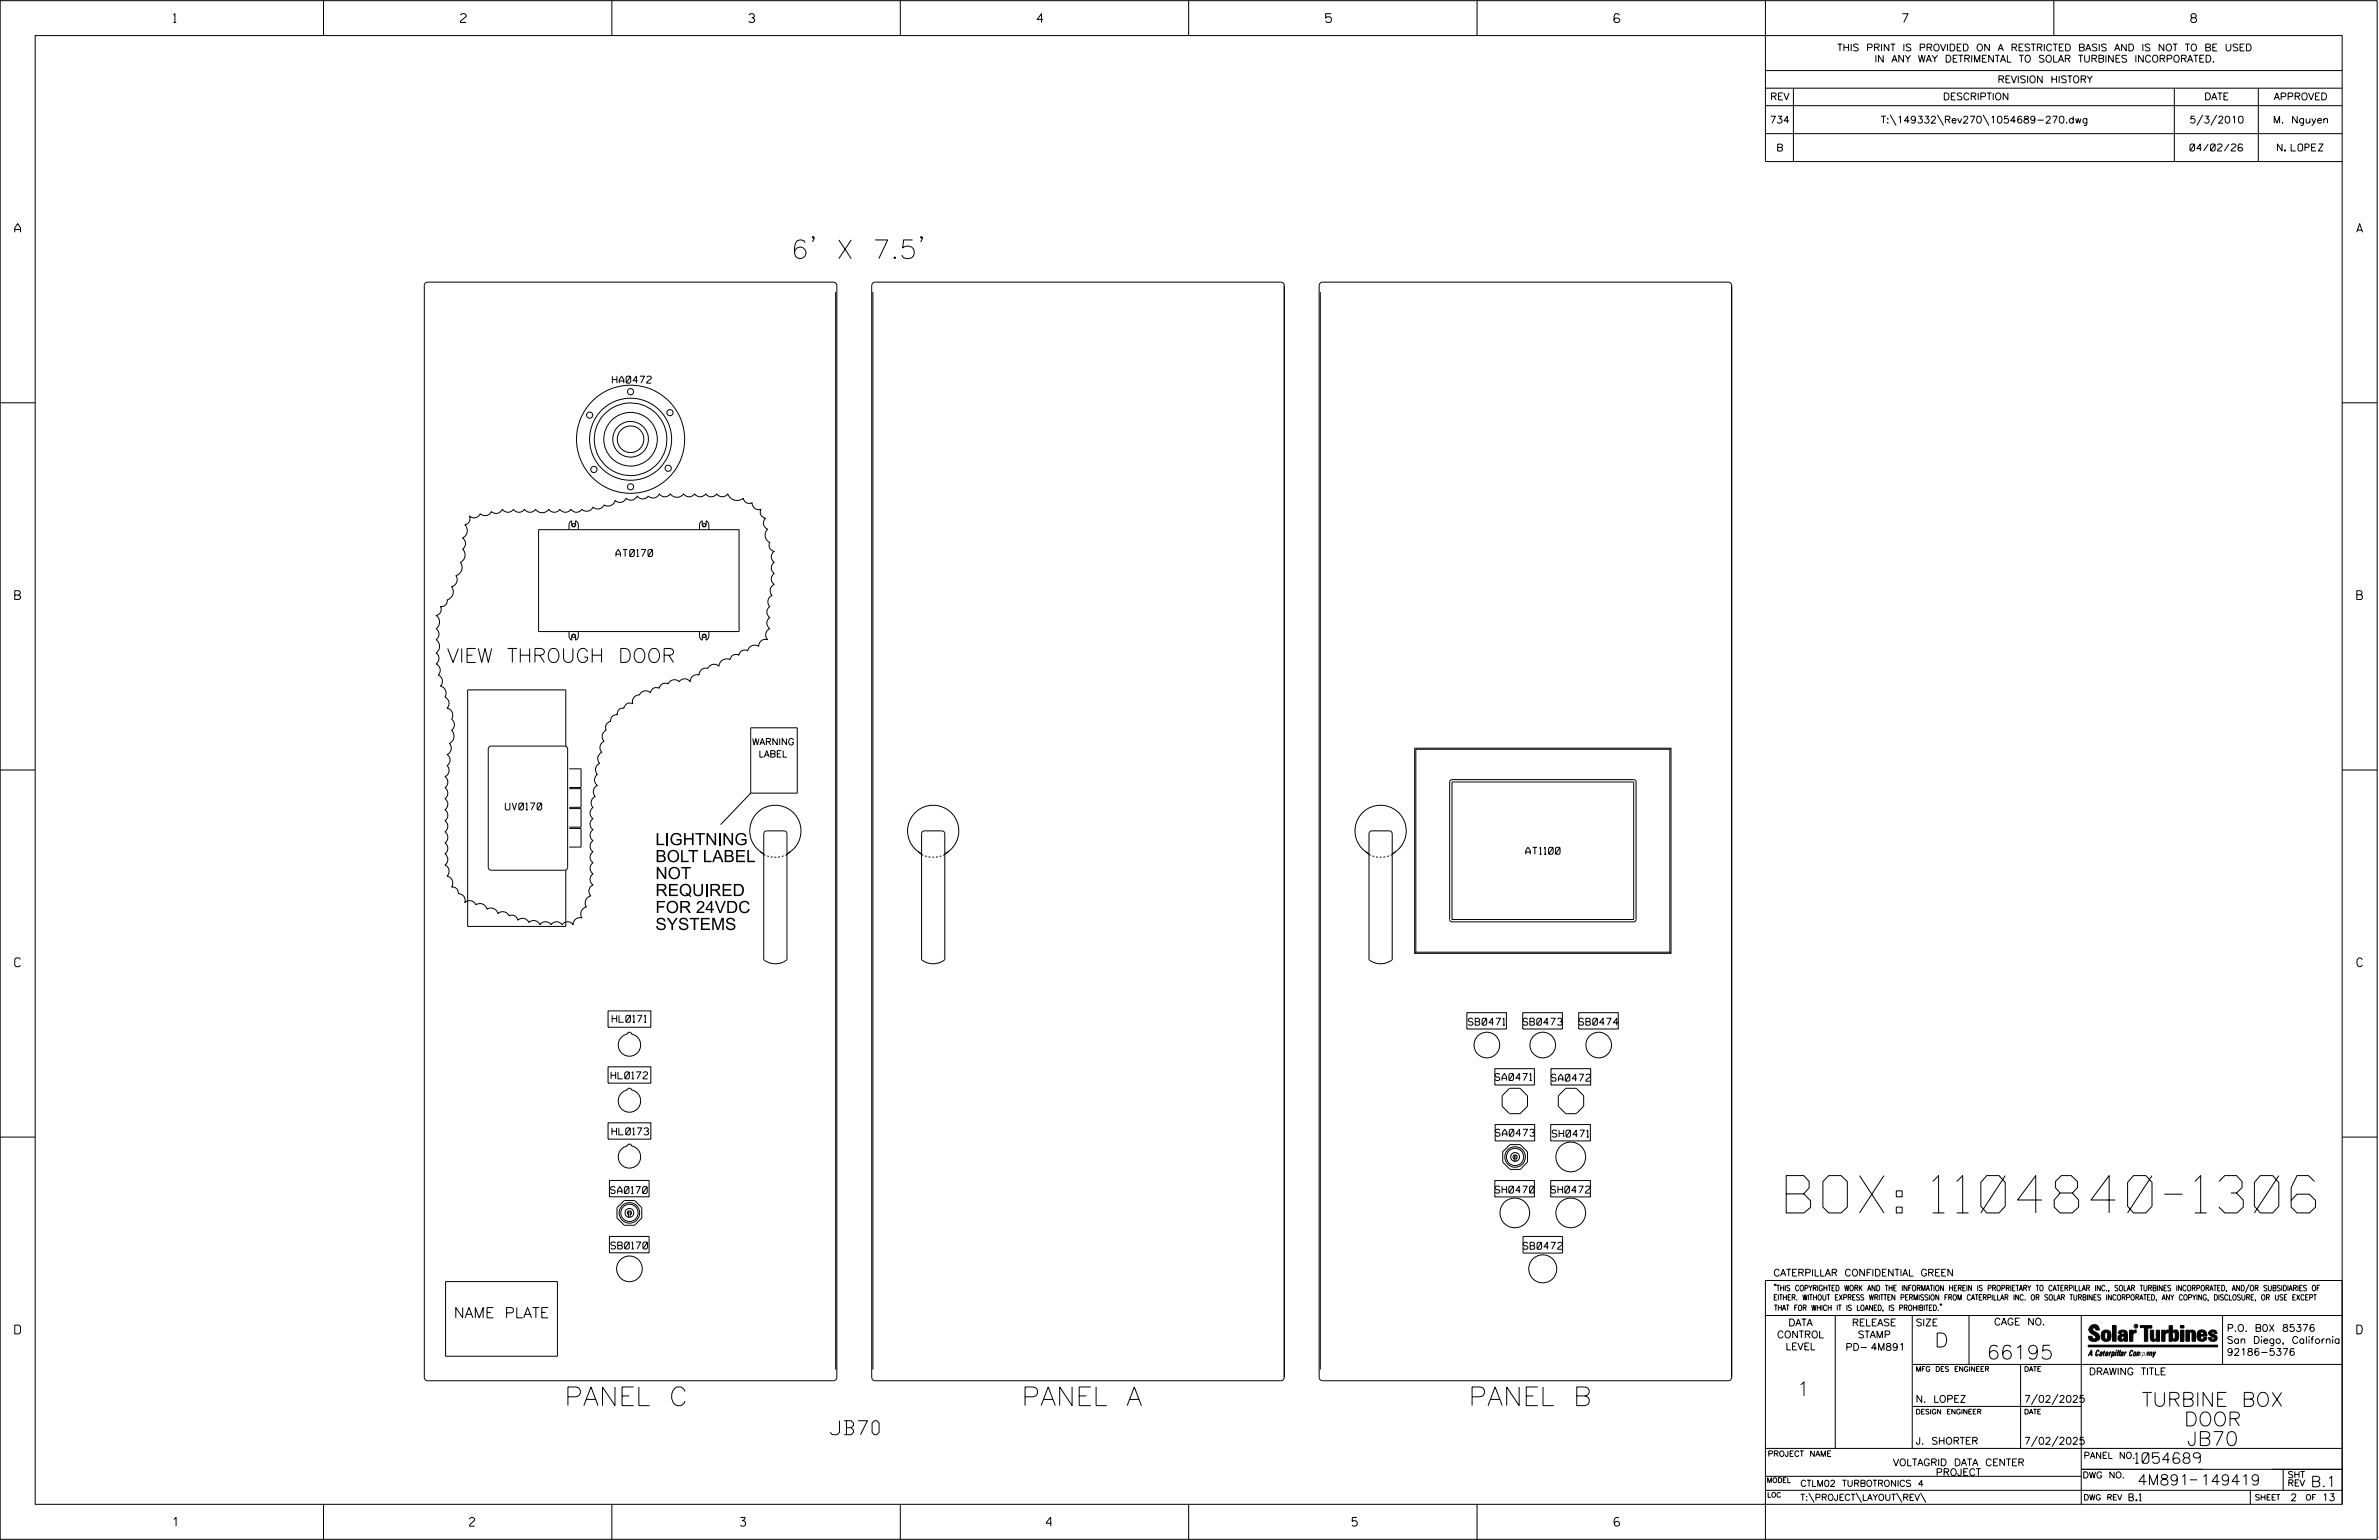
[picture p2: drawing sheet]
<svg xmlns="http://www.w3.org/2000/svg" width="864mm" height="559mm" viewBox="0 0 864 559" stroke-linecap="round" stroke-linejoin="round" font-family="sans-serif">
<defs><g id="words">
<text font-size="13.5" x="648.4" y="440.1">BOX: 1104840-1306</text>
<g font-size="6.8">
<text x="287.1" y="93.8">6' X 7.5'</text>
<text x="204.9" y="510">PANEL C</text>
<text x="370.8" y="510">PANEL A</text>
<text x="533.1" y="510">PANEL B</text>
</g>
<g font-size="5.1">
<text x="162.3" y="240.4">VIEW THROUGH DOOR</text>
<text x="702.3" y="488.8">D</text>
<text x="721.2" y="493.2">66195</text>
<text x="652.2" y="506.5">1</text>
<text x="777.5" y="510.3">TURBINE BOX</text>
<text x="301.3" y="520.6">JB70</text>
<text x="792.8" y="517.4">DOOR</text>
<text x="793.9" y="524.5">JB70</text>
</g>
<g font-size="4.4">
<text x="237.9" y="306.7">LIGHTNING</text>
<text x="237.9" y="312.8">BOLT LABEL</text>
<text x="237.9" y="319">NOT</text>
<text x="237.9" y="325.2">REQUIRED</text>
<text x="237.9" y="331.3">FOR 24VDC</text>
<text x="237.9" y="337.5">SYSTEMS</text>
</g>
<g font-size="3.8">
<text x="775.1" y="531">1054689</text>
<text x="775.9" y="538.9">4M891</text>
<text x="798.8" y="538.9">149419</text>
<text x="838.8" y="539.5">B.1</text>
</g>
<text font-size="3.7" x="164.8" y="478.2">NAME PLATE</text>
<g font-size="3.2">
<text x="63" y="8.2">1</text>
<text x="167.2" y="8.2">2</text>
<text x="271.8" y="8.2">3</text>
<text x="376.5" y="8.2">4</text>
<text x="481.2" y="8.2">5</text>
<text x="690.6" y="8.2">7</text>
<text x="795.3" y="8.2">8</text>
<text x="5.4" y="84.3">A</text>
<text x="855.5" y="84.3">A</text>
<text x="5.4" y="217.5">B</text>
<text x="855.6" y="217.5">B</text>
<text x="5.4" y="350.8">C</text>
<text x="855.6" y="350.8">C</text>
<text x="5.4" y="484">D</text>
<text x="855.6" y="484">D</text>
<text x="62.8" y="553.8">1</text>
<text x="170.4" y="553.8">2</text>
<text x="268.8" y="553.8">3</text>
<text x="379.8" y="553.8">4</text>
<text x="490.8" y="553.8">5</text>
<text x="585.9" y="553.8">6</text>
</g>
<g font-size="2.5">
<text x="666.9" y="18.5">THIS PRINT IS PROVIDED ON A RESTRICTED BASIS AND IS NOT TO BE USED</text>
<text x="680.5" y="22.6">IN ANY WAY DETRIMENTAL TO SOLAR TURBINES INCORPORATED.</text>
<text x="725.1" y="30">REVISION HISTORY</text>
<text x="642.6" y="36.3">REV</text>
<text x="705.3" y="36.3">DESCRIPTION</text>
<text x="800.2" y="36.3">DATE</text>
<text x="825.4" y="36.3">APPROVED</text>
<text x="642.4" y="44.7">734</text>
<text x="682.8" y="44.7">T:\149332\Rev270\1054689-270.dwg</text>
<text x="794.8" y="44.7">5/3/2010</text>
<text x="825.1" y="44.7">M. Nguyen</text>
<text x="644.8" y="54.8">B</text>
<text x="795" y="54.8">04/02/26</text>
<text x="826.7" y="54.8">N. LOPEZ</text>
<text x="222.3" y="139">HA0472</text>
<text x="223.6" y="201.9">AT0170</text>
<text x="183.4" y="293.9">UV0170</text>
<text x="553.8" y="310">AT1100</text>
<text x="222.2" y="370.9">HL0171</text>
<text x="533" y="372">SB0471</text>
<text x="552.9" y="372">SB0473</text>
<text x="573.2" y="372">SB0474</text>
<text x="221.8" y="391.5">HL0172</text>
<text x="542.8" y="392.1">SA0471</text>
<text x="563.2" y="392.3">SA0472</text>
<text x="222.2" y="411.8">HL0173</text>
<text x="542.9" y="412.3">SA0473</text>
<text x="563.5" y="412.6">SH0471</text>
<text x="221.7" y="433.1">SA0170</text>
<text x="542.7" y="432.9">SH0470</text>
<text x="563" y="432.9">SH0472</text>
<text x="221.8" y="453.2">SB0170</text>
<text x="553" y="453.3">SB0472</text>
<text x="643.8" y="463">CATERPILLAR CONFIDENTIAL GREEN</text>
<text x="645.1" y="485.5">CONTROL</text>
<text x="649.2" y="481.1">DATA</text>
<text x="672.3" y="481.1">RELEASE</text>
<text x="674.4" y="485.5">STAMP</text>
<text x="695.4" y="481.1">SIZE</text>
<text x="723.8" y="480.8">CAGE NO.</text>
<text x="808.4" y="483.1">P.O. B0X 85376</text>
<text x="648.2" y="489.8">LEVEL</text>
<text x="669.9" y="490">PD- 4M891</text>
<text x="808.4" y="487.5">San Diego, California</text>
<text x="808.4" y="491.8">92186-5376</text>
<text x="758.3" y="498.9">DRAWING TITLE</text>
<text x="695.4" y="508.9">N. LOPEZ</text>
<text x="734.8" y="508.9">7/02/2025</text>
<text x="695.4" y="524.1">J. SHORTER</text>
<text x="734.8" y="524.1">7/02/2025</text>
<text x="687.2" y="531.9">VOLTAGRID DATA CENTER</text>
<text x="702.7" y="535.5">PROJECT</text>
<text x="772.8" y="544.6">B.1</text>
<text x="831.4" y="544.6">2</text>
<text x="842.9" y="544.6">13</text>
</g>
<g font-size="2.4">
<text x="273" y="270.3">WARNING</text>
<text x="275.4" y="274.8">LABEL</text>
</g>
<g font-size="2.3">
<text x="756.4" y="529.2">PANEL NO.</text>
<text x="653.5" y="539.4">CTLM02 TURBOTRONICS 4</text>
<text x="756" y="536.3">DWG NO.</text>
<text x="830.4" y="539.3">REV</text>
<text x="830.4" y="536.2">SHT</text>
<text x="653.5" y="544.5">T:\PROJECT\LAYOUT\REV\</text>
</g>
<g font-size="2">
<text x="643.8" y="468.4">&quot;THIS COPYRIGHTED WORK AND THE INFORMATION HEREIN IS PROPRIETARY TO CATERPILLAR INC., SOLAR TURBINES INCORPORATED, AND/OR SUBSIDIARIES OF</text>
<text x="643.8" y="471.8">EITHER. WITHOUT EXPRESS WRITTEN PERMISSION FROM CATERPILLAR INC. OR SOLAR TURBINES INCORPORATED, ANY COPYING, DISCLOSURE, OR USE EXCEPT</text>
<text x="644" y="475.6">THAT FOR WHICH IT IS LOANED, IS PROHIBITED.&quot;</text>
<text x="641.7" y="528.5">PROJECT NAME</text>
<text x="756.3" y="544.3">DWG REV</text>
<text x="818.5" y="544.3">SHEET</text>
<text x="836.9" y="544.3">OF</text>
</g>
<g font-size="1.8">
<text x="695.4" y="497.6">MFG DES ENGINEER</text>
<text x="734.8" y="497.6">DATE</text>
<text x="695.4" y="513.1">DESIGN ENGINEER</text>
<text x="734.8" y="513.1">DATE</text>
<text x="641.3" y="538">MODEL</text>
<text x="641.5" y="543.3">LOC</text>
</g>
<text font-size=".9" x="775.1" y="481.7">R</text>
</g></defs>
<g fill="none" stroke="#000" stroke-width=".36">
<path d="M.1 .2h862.8v558.4h-862.8zM12.8 12.9h837.4v533h-837.4zM117.4 .2v12.7M222.1 .2v12.7M326.8 .2v12.7M431.5 .2v12.7M536.2 .2v12.7M587.9 5.5l-.5-.5h-1l-.5 1v1.7l.5 .4h1l.6-.4v-.6l-.6-.5h-1l-.5 .5M640.9 .2v58.4h209.3M745.6 .2v12.7M640.9 25.6h209.3M640.9 32h209.3"/>
<path d="M640.9 38.3h209.3M651 32v26.6M789.3 32v26.6M819.8 32v26.6M640.9 48.5h209.3M686.2 41.7l2.1 3.8M703.3 41.7l2.2 3.8M719.9 41.7l2.1 3.8M799.6 41.7l-2.1 3.8M804.7 41.7l-2.2 3.8M295.5 86.1l-.3 .3-.3-.3 .3-.3a1.26 1.26 0 0 1-.3 1.9M334.8 86.1l-.3 .3-.3-.3 .3-.3a1.26 1.26 0 0 1-.3 1.9"/>
<path d="M154.4 102.7l.9-.3h147.2a1.26 1.26 0 0 1 1.3 1.2l-.1 396.6-.6 .6-.6 .2h-147.2l-.9-.3-.4-1v-396.1zM303.4 106v391M316.8 102.7l.9-.3h147.2a1.26 1.26 0 0 1 1.3 1.2l-.1 396.6-.5 .6-.7 .2h-147.2l-.9-.3-.4-1v-396.1zM316.9 106v391M479.2 102.7l.9-.3h147.2a1.26 1.26 0 0 1 1.3 1.2l-.1 396.6-.5 .6-.7 .2h-147.2l-.9-.3-.3-1v-396.1zM479.3 106v391M.1 146.2h12.7M850.2 146.2h12.7M170.4 187.2a2.48 2.48 0 0 0 3.9-.8 2.48 2.48 0 0 0 4.1-.8 2.51 2.51 0 0 0 4-.8 2.41 2.41 0 0 0 4 0 2.44 2.44 0 0 0 4 0 2.44 2.44 0 0 0 4 0 2.95 2.95 0 0 0 4.8 0 2.44 2.44 0 0 0 4 0 2.44 2.44 0 0 0 4.1 0 2.41 2.41 0 0 0 3.9 0 2.51 2.51 0 0 0 4.1-.8 2.53 2.53 0 0 0 4-.8 2.65 2.65 0 0 0 4-1.6 2.51 2.51 0 0 0 4-.8 2.48 2.48 0 0 0 4-.8 2.45 2.45 0 0 0 4 0 2.51 2.51 0 0 0 4-.8 2.44 2.44 0 0 0 4 0 2.95 2.95 0 0 0 4.8 0 2.44 2.44 0 0 0 4.1 0 2.44 2.44 0 0 0 4 0 2.41 2.41 0 0 0 4 0 2.44 2.44 0 0 0 4 0 3.6 3.6 0 0 0 5.6 1.6 2.19 2.19 0 0 0 3.2 1.6 2.44 2.44 0 0 0 3.2 2.4 2.19 2.19 0 0 0 1.6 3.2 2.45 2.45 0 0 0 .8 4 2.99 2.99 0 0 0 .8 4.8 2.19 2.19 0 0 0 1.7 3.3 2.41 2.41 0 0 0 0 3.9 2.44 2.44 0 0 0 0 4.1 2.41 2.41 0 0 0 0 4 2.51 2.51 0 0 0-.9 4 2.51 2.51 0 0 0-.8 4 2.41 2.41 0 0 0 0 4 2.44 2.44 0 0 0 0 4 2.51 2.51 0 0 0-.8 4 2.44 2.44 0 0 0-3.2 2.4 2.62 2.62 0 0 0-4 1.6 2.17 2.17 0 0 0-3.2 1.6 2.18 2.18 0 0 0-3.2 1.6 2.84 2.84 0 0 0-4 2.4 2.51 2.51 0 0 0-4 .8 2.44 2.44 0 0 0-3.2 2.4 2.44 2.44 0 0 0-3.3 2.4 2.45 2.45 0 0 0-3.9 0 2.51 2.51 0 0 0-4.1 .8 2.2 2.2 0 0 0-3.2 1.6 2.19 2.19 0 0 0-3.2 1.7 2.47 2.47 0 0 0-4 .8 2.44 2.44 0 0 0-2.4 3.1 2.19 2.19 0 0 0-3.2 1.7 2.05 2.05 0 0 0-2.4 2.4 2.05 2.05 0 0 0-2.4 2.4 2.24 2.24 0 0 0-1.6 3.2 2.53 2.53 0 0 0-.8 4 2.48 2.48 0 0 0-.8 4 2.51 2.51 0 0 0-.8 4 2.48 2.48 0 0 0-.8 4 2.49 2.49 0 0 0 0 4 2.53 2.53 0 0 0-.8 4 2.48 2.48 0 0 0-.8 4 2.44 2.44 0 0 0 0 4 2.44 2.44 0 0 0 0 4.1 2.41 2.41 0 0 0 0 3.9 2.44 2.44 0 0 0 0 4.1 2.41 2.41 0 0 0 0 4 2.44 2.44 0 0 0 0 4 2.44 2.44 0 0 0 0 4 2.47 2.47 0 0 0-.8 4 2.64 2.64 0 0 0-1.6 4 2.61 2.61 0 0 0-1.7 4 2.48 2.48 0 0 0-3.2 2.4 2.41 2.41 0 0 0-4 0 2.44 2.44 0 0 0-4 0 2.44 2.44 0 0 0-4 0 2.48 2.48 0 0 0-4-.8 2.51 2.51 0 0 0-4-.8 2.2 2.2 0 0 0-3.2-1.6 2.51 2.51 0 0 0-4-.8 2.65 2.65 0 0 0-4-1.6 2.64 2.64 0 0 0-4-1.6 2.51 2.51 0 0 0-4.1-.8 2.44 2.44 0 0 0-2.4-3.2 2.08 2.08 0 0 0-2.4-2.4 2.61 2.61 0 0 0-1.6-4 2.48 2.48 0 0 0-.8-4 2.49 2.49 0 0 0 0-4.1 2.45 2.45 0 0 0 0-3.9 2.49 2.49 0 0 0 0-4.1 2.45 2.45 0 0 0 0-3.9 2.49 2.49 0 0 0 0-4.1 2.49 2.49 0 0 0 0-4 2.45 2.45 0 0 0 0-4 2.49 2.49 0 0 0 0-4 2.45 2.45 0 0 0 .8-4 2.44 2.44 0 0 0 0-4 2.51 2.51 0 0 0 .8-4 2.97 2.97 0 0 0 .8-4.8 2.49 2.49 0 0 0 0-4.1 2.61 2.61 0 0 0-1.6-3.9 2.48 2.48 0 0 0-.8-4.1 2.65 2.65 0 0 0-1.6-3.9 2.51 2.51 0 0 0-.8-4.1 2.48 2.48 0 0 0-.8-4 2.45 2.45 0 0 0 0-4 2.95 2.95 0 0 0 0-4.8 2.49 2.49 0 0 0 0-4 2.95 2.95 0 0 0 0-4.8 2.2 2.2 0 0 0 1.6-3.2 2.08 2.08 0 0 0 2.4-2.4 3.1 3.1 0 0 0 1.6-4.8 2.62 2.62 0 0 0 1.6-4 3.1 3.1 0 0 0 1.6-4.9 2.94 2.94 0 0 0 .8-4.8 2.44 2.44 0 0 0 0-4 2.97 2.97 0 0 0 .8-4.8 2.19 2.19 0 0 0 1.7-3.2zM195.5 192.2h72.8v37h-72.8zM206.6 192.2a3.3 3.3 0 0 1 .3-2.8l.6-.5v1.6a.71 .71 0 0 0 .7 .7 .71 .71 0 0 0 .8-.7v-1.6l.6 .5a3.3 3.3 0 0 1 .3 2.8M253.9 192.2a3.3 3.3 0 0 1 .4-2.8l.6-.5v1.6a.71 .71 0 0 0 .7 .7 .71 .71 0 0 0 .7-.7v-1.6l.6 .5a3.3 3.3 0 0 1 .4 2.8"/>
<path d="M206.6 229.2a3.2 3.2 0 0 0 .3 2.6l.6 .5v-1.5a.71 .71 0 0 1 .7-.7 .71 .71 0 0 1 .8 .7v1.5l.6-.5a3.2 3.2 0 0 0 .3-2.6M253.9 229.2a3.2 3.2 0 0 0 .4 2.6l.6 .5v-1.5a.71 .71 0 0 1 .7-.7 .71 .71 0 0 1 .7 .7v1.5l.6-.5a3.2 3.2 0 0 0 .4-2.6M.1 279.4h12.7M177.4 271.2l.9-.5h26.7l.8 .5 .3 .6v42.9l-.5 .9-.6 .2h-26.7l-.9-.5-.2-.6v-42.9zM205.4 270.8v-20.5h-35.6v85.9h35.6v-20.5M206.7 279h4.2v6.7l-4.2 .1M272.5 264.1h16.9v23.7h-16.9zM606.2 271.9v73.6M606.2 271.9h-92.2v73.6M606.6 271.5l-.4 .4M606.6 271.5v74.4M606.6 271.5h-93.1v74.4"/>
<path d="M850.2 279.4h12.7M206.7 286.2h4.2v6.7h-4.2M206.7 293.4h4.2v6.7h-4.2M272.5 287.8l-10.9 11.4M526.5 283.1l.6-.2h66l.6 .2 .2 .6v50l-.2 .6-.6 .2h-66l-.6-.2-.3-.6v-50zM527.1 283.7h66v50h-66zM206.7 300.6h4.2v6.8h-4.2M277.2 309.8a9.3 9.3 0 0 1-3-14.2 9.3 9.3 0 0 1 14.5 0 9.3 9.3 0 0 1-3 14.2M277.7 301.7l.6-.2h6.4l.6 .2 .3 .5 .1 45.8a6.1 6.1 0 0 1-8.5 0v-45.5zM278.5 310.6l.6 .2M279.8 310.9l.7 .1M281.1 311h.7"/>
<path d="M283.1 310.9l-.6 .1M284.4 310.6l-.6 .2M287 309l-1.9 1.3M333.2 309l1.9 1.3M334.5 309.8a9.3 9.3 0 0 1-3-14.2 9.3 9.3 0 0 1 14.5 0 9.3 9.3 0 0 1-3 14.2M335 301.7l.6-.2h6.3l.6 .2 .4 .5 .1 45.8a6.1 6.1 0 0 1-8.5 0v-45.5zM335.8 310.6l.6 .2M337.1 310.9l.6 .1M338.4 311h.7M340.4 310.9l-.6 .1M341.7 310.6l-.6 .2M344.3 309l-1.9 1.3"/>
<path d="M495.7 309l1.9 1.3M497 309.8a9.3 9.3 0 0 1-3.1-14.2 9.3 9.3 0 0 1 14.5 0 9.3 9.3 0 0 1-3 14.2M497.4 301.7l.6-.2h6.3l.7 .2 .3 .5 .1 45.8a6.1 6.1 0 0 1-8.4 0v-45.5zM498.2 310.6l.6 .2M499.5 310.9l.7 .1M500.8 311h.7M502.8 310.9l-.6 .1M504.2 310.6l-.7 .2M506.7 309l-1.9 1.3M513.5 345.9h93.1M514 345.5l-.5 .4M514 345.5h92.2"/>
<path d="M606.2 345.5l.4 .4M220.7 366.8h15.6v5.9h-15.6zM225.7 376.3l.9-.7a1.28 1.28 0 0 0 1.4-.9l.5-.2 .5 .2a1.28 1.28 0 0 0 1.4 .9 4.1 4.1 0 0 1 1.5 5.9 4.1 4.1 0 0 1-6 .8 4.1 4.1 0 0 1-.2-6zM532.5 367.5h14.3v5.9h-14.3zM552.8 367.5h14.4v5.9h-14.4zM573.1 367.5h14.3v5.9h-14.3zM220.7 387.1h15.6v5.9h-15.6zM225.7 396.6l.9-.7a1.32 1.32 0 0 0 1.4-.9l.5-.1 .5 .1a1.32 1.32 0 0 0 1.4 .9 4.1 4.1 0 0 1 1.5 5.9 4.1 4.1 0 0 1-6 .8 4.1 4.1 0 0 1-.2-6zM542.6 387.8h14.4v5.9h-14.4zM563 387.8h14.4v5.9h-14.4zM.1 412.6h12.7M220.7 407.4h15.6v5.9h-15.6z"/>
<path d="M225.7 416.9l.9-.7a1.28 1.28 0 0 0 1.4-.9l.5-.2 .5 .2a1.28 1.28 0 0 0 1.4 .9 4.1 4.1 0 0 1 1.5 5.9 4.1 4.1 0 0 1-6 .8 4.1 4.1 0 0 1-.2-6zM542.7 408.1h14.4v5.9h-14.4zM549.7 419.1v2.3M550.3 419.1v2.3M562.9 408.1h14.4v5.9h-14.4zM850.2 412.6h12.7M221.2 428.3h14.4v6h-14.4zM228.2 439.4v2.3M228.8 439.4v2.3M542.6 428.4h14.4v5.9h-14.4zM549.7 420.5a.75 .75 0 0 1-.3-1.1 .75 .75 0 0 1 1.2 0 .75 .75 0 0 1-.3 1.1M562.9 428.4h14.4v5.9h-14.4z"/>
<path d="M221.2 448.7h14.4v5.9h-14.4zM228.2 440.8a.75 .75 0 0 1-.3-1.2 .75 .75 0 0 1 1.2 0 .75 .75 0 0 1-.3 1.2M552.9 448.7h14.3v6h-14.3zM161.7 465h40.7v27.1h-40.7zM640.9 477.3h209.3M644.2 466.1l-.1 .4M644.7 466.1l-.2 .4M666.2 477.3v48.3M694.2 477.3v48.3M704.4 473.3l-.1 .4M704.8 473.3l-.1 .4M714.8 477.3v17.8"/>
<path d="M755.5 477.3v68.6M806.8 477.3v17.8M816.5 466l-1.4 3.1M850.2 464.6h-209.3v94M850.2 464.8v81.1M694.2 495.1h156M733.5 495.1v30.5M758.6 481.4a2.02 2.02 0 0 1 3.1-.1l.5 1.3h-1.3l-.2-.6-.4-.2-.6 .1-.1 .4 .4 .7a2.46 2.46 0 0 1 2.2 2.9 2.83 2.83 0 0 1-3.8 .3l-.3-1.3h1.3l.2 .7 .6 .3 .5-.2 .2-.5-.4-.6-1.9-1.2-.4-.9zM759.2 491.3h-.7l.7-1.2v1.9h.2l-.1-2.1-1.3 2.1 .5-.5h.7M761.3 490l.3-.2 .4 .3-.1 .3-.3-.4-.4 .3-.3 1.6h.4l.4-.5-.3 .6-.4 .1-.3-.4zM762.6 490.6l.5-.1-.1 1.4h-.9a.74 .74 0 0 1 .9-.8l-.3 .7-.5 .1 .2-.5 .6-.2v-.5l-.7 .2zM763 483.2a2.17 2.17 0 0 1 3.1 0l.3 1.4-.3 1.5a2.17 2.17 0 0 1-3.1 0l-.3-1.5z"/>
<path d="M763.6 490.5l.4-.4 .2 .6h-.3l-.3 .9 .2 .4-.3-.1zM764.1 483.7l.5-.4 .4 .3v2.2l-.4 .2-.5-.2zM764.6 491.1l.6 .2v-.7l-.4-.1-.4 .6-.1 .8h.6M764.6 491.1l-.1 .8h.4M764.6 482.6v.8M764.8 490.7l.4 .1v.3h-.6zM765 491.5l-.1 .4zM766 490.5l-.5 1.5zM766 490.8l.4-.3-.4 .4M766.9 481h1.3v5.7h-1.3zM767 490.8l.5 .1-.3 .8-.4 .2zM767.3 490.5h-.5l-.5 2"/>
<path d="M767.3 490.5a.8 .8 0 0 1 .2 1 .8 .8 0 0 1-.9 .4l-.1 .6M767.3 490.5l-.1 .2M768.1 490.5l-.4 1.5zM768.2 489.9h.3l-.1 .2h-.2zM769 489.9l-.5 2.1zM769.7 489.9l-.6 2.1zM770.1 491.4l.5-.3-.5 .8zM770.4 491.9h.1M770.6 491.1l.1-.4-.7 .2 .1-.3 .6-.1 .2 .3-.5 1.1M770.6 491.1a.74 .74 0 0 0-.8 .8h.6M771 484.8h-.7l-.3 .6 .4 .7 .5-.3 .1-2.4h-.8l-.1 .4h-1.2a1.71 1.71 0 0 1 1.8-1.3 1.71 1.71 0 0 1 1.6 1.4v2.8h-1.1l-.1-.6M771 484.2l-1.5 .1a1.41 1.41 0 0 0 0 2.4l.5 .1 1.1-.7"/>
<path d="M771.2 486.1h-.1M771.4 490.5l.1 .3 .4-.3-.9 1.5zM771.5 490.8h.1M773 482.7h1.2v.5l.5-.5 .7-.1v1h-.6l-.5 .4-.1 2.7h-1.2zM773.3 490.3l.6-.4 .4 .2-.1 .4-.3-.4a1.28 1.28 0 0 0-.5 1.8l.6-.4-.1 .4-.8 .1zM774.7 490.8l.5-.3a.88 .88 0 0 1 .2 .9 .88 .88 0 0 1-.7 .7l-.2-.2zM774.8 490.9h.5l-.3 1h-.3l-.2-.2zM775.2 490.5l-.1 .2M776.8 481h4.3v.9h-1.5v4.8h-1.3M776.8 490.6l-.8 .2v-.3l-.4 1.5 .8-1.3v1.3l.3-1.2M779.3 491.1h.4M779.6 490.5h.3l-.3 1.4"/>
<path d="M779.6 490.7h.2l-.1 .4M779.7 491.1l-.1 .4M779.7 491.1l-.4 .2M780.1 492l.4-1.5 .1 .3 .3-.3 .3 .2-.3 1.3v-1.3l-.7 1.3M780.6 482.7h1.2v2.7l.1 .4 .4 .3 .4-.7v-2.7h1.2l.1 4h-1.3v-.5l-1.1 .6-.7-.3-.3-.7zM781.6 492.5l1-2-.8 1.3-.2-1.3-.2 2M784.7 482.7h1.2v.5l.5-.5 .7-.1v1h-.5l-.6 .4-.1 2.7h-1.2zM787.4 481h1.2v2a1.4 1.4 0 0 1 2.2 .2l.1 1.4-.4 1.9-1.5 .1-.4-.5v-1l.5 .9 .5-.3v-2.1l-.5-.4-.5 .7v2.8h-1.2zM791.5 482.7h1.3v4h-1.3zM791.5 481h1.3v.9h-1.3zM793.5 482.7h1.3v.4l.7-.5 1.1 .2 .4 .6v3.3h-1.3l-.2-3.4-.7 .2v3.2h-1.3zM794.8 483.1h.1"/>
<path d="M797.7 483.2a1.92 1.92 0 0 1 2.4-.5 1.92 1.92 0 0 1 1 2.1h-2.3v.8l.6 .5 .5-.3v-.5h1.2a1.83 1.83 0 0 1-2.1 1.4 1.83 1.83 0 0 1-1.5-2.1zM798.8 484.2v.6M799.1 483.4h.6l.2 .8h-1.1zM804.6 482.9a1.84 1.84 0 0 0-2.9 .8 3.3 3.3 0 0 0 2.2 1.9l-.5 .5-.4-.3-.1-.4h-1.2l.1 .6a1.92 1.92 0 0 0 2.9 .4M804.9 483.8h-1.2l-.2-.6-.5 .1-.1 .3 .1 .3 1.8 .9M805.1 488.1h-47.1v.6h47.1M694.2 510.3h61.3M739.6 505.8l-2.2 3.9M747.1 505.8l-2.2 3.9M640.9 525.6h209.2M640.9 535.7h114.6M739.6 521.1l-2.2 3.8"/>
<path d="M747.1 521.1l-2.2 3.8M755.5 533.2h94.7M795 537h2.6M828.8 533.2v7.6M117.4 545.9v12.7M222.1 545.9v12.7M326.8 545.9v12.7M431.5 545.9v12.7M536.2 545.9v12.7M640.9 540.8h209.3M656.6 541.7l2 3.5M673.8 541.7l1.9 3.5"/>
<path d="M688.4 541.7l2 3.5M697.2 541.7l1.9 3.5M816.9 541v4.9M863.5 557.9h.1"/>
<circle cx="214" cy="150.6" r="1.12"/>
<circle cx="228.9" cy="159.4" r="6.5"/>
<circle cx="228.9" cy="159.4" r="4.8"/>
<circle cx="228.9" cy="142.1" r="1.12"/>
<circle cx="228.9" cy="159.4" r="14.9"/>
<circle cx="228.9" cy="159.4" r="9.7"/>
<circle cx="228.9" cy="159.4" r="19.6"/>
<circle cx="228.9" cy="159.4" r="13.2"/>
<circle cx="243.2" cy="149.7" r="1.12"/>
<circle cx="215.6" cy="170.4" r="1.13"/>
<circle cx="228.9" cy="176.7" r="1.11"/>
<circle cx="242.6" cy="169.9" r="1.12"/>
<circle cx="208.2" cy="190.5" r=".57"/>
<circle cx="255.6" cy="190.5" r=".57"/>
<circle cx="208.2" cy="230.8" r=".56"/>
<circle cx="255.6" cy="230.8" r=".56"/>
<circle cx="539.7" cy="379.2" r="4.7"/>
<circle cx="560" cy="379.2" r="4.6"/>
<circle cx="580.4" cy="379.2" r="4.7"/>
<circle cx="549.9" cy="399.5" r="5"/>
<circle cx="570.3" cy="399.5" r="5"/>
<circle cx="550" cy="419.8" r="3.1"/>
<circle cx="550" cy="419.8" r="4.9"/>
<circle cx="550" cy="419.8" r="3.7"/>
<circle cx="550" cy="419.8" r="1.6"/>
<circle cx="570.2" cy="419.8" r="5.4"/>
<circle cx="228.5" cy="440.1" r="4.9"/>
<circle cx="228.5" cy="440.1" r="3.7"/>
<circle cx="228.5" cy="440.1" r="1.6"/>
<circle cx="228.5" cy="440.1" r="3.1"/>
<circle cx="549.9" cy="440.1" r="5.4"/>
<circle cx="570.2" cy="440.1" r="5.4"/>
<circle cx="228.5" cy="460.4" r="4.7"/>
<circle cx="560" cy="460.4" r="5.1"/>
<circle cx="775.4" cy="481.2" r=".69"/>
</g>
<g fill="#000">
<path d="M272 288.2l.5-.4-.4 .6zM768.1 490.5l-.4 1.5zM768.2 489.9h.3l-.1 .2h-.2zM769 489.9l-.5 2.1zM769.7 489.9l-.6 2.1zM791.5 481h1.3v.9h-1.3zM791.5 482.7h1.3v4h-1.3zM758 488.1h47.1v.6h-47.1z"/>
<path d="M759.2 489.9l-1.2 2.1 .5-.5h.7v.5h.2zM759.2 490.1v1.2h-.7z" fill-rule="evenodd"/>
<path d="M758.6 481.4a2.02 2.02 0 0 1 3.1-.1l.5 1.3h-1.3l-.2-.6-.4-.2-.6 .1-.1 .4 .4 .7a2.46 2.46 0 0 1 2.2 2.9 2.83 2.83 0 0 1-3.8 .3l-.3-1.3h1.3l.2 .7 .6 .3 .5-.2 .2-.5-.4-.6-1.9-1.2-.4-.9z" fill-rule="evenodd"/>
<path d="M761.3 490l.3-.2 .4 .3-.1 .3-.3-.4-.4 .3-.3 1.6h.4l.4-.5-.3 .6-.4 .1-.3-.4z" fill-rule="evenodd"/>
<path d="M762.6 490.6l.5-.1-.1 1.4h-.9a.74 .74 0 0 1 .9-.8l-.6 .3-.2 .5 .5-.1 .3-.6v-.5l-.7 .2z" fill-rule="evenodd"/>
<path d="M763.6 490.5l.4-.4 .2 .6h-.3l-.3 .9 .2 .4-.3-.1z" fill-rule="evenodd"/>
<path d="M764.8 490.5l.5 .3-.1 .5h-.6l.6-.2v-.3l-.4-.1-.3 1.2h.4l.3-.4-.6 .6-.3-.2v-.4z" fill-rule="evenodd"/>
<path d="M763 483.2a2.17 2.17 0 0 1 3.1 0l.3 1.4-.3 1.5a2.17 2.17 0 0 1-3.1 0l-.3-1.5zM764.1 483.7v2.1l.5 .2 .4-.2v-2.2l-.4-.3z" fill-rule="evenodd"/>
<path d="M766 490.5v.3l.4-.1-.4 .2-.5 1.1z" fill-rule="evenodd"/>
<path d="M766.8 490.5l-.5 2 .3-.6a.71 .71 0 0 0 .9-.5 .71 .71 0 0 0-.4-.9zM767 490.8l.5 .1-.3 .8-.4 .2z" fill-rule="evenodd"/>
<path d="M766.9 481h1.3v5.7h-1.3z" fill-rule="evenodd"/>
<path d="M770.1 490.6l.6-.1 .2 .3-.4 1.2-.5 .1-.2-.5 .3-.5h.5l-.7 .5v.3l.4-.1 .4-.9-.5-.2-.2 .2z" fill-rule="evenodd"/>
<path d="M769.4 482.8l-.5 1h1.2l.1-.4h.8v.8l-1.5 .1a1.41 1.41 0 0 0 0 2.4l.5 .1 1.1-.7 .1 .6h1.1v-2.8a1.79 1.79 0 0 0-2.4-1.2zM770.3 484.8h.7l-.1 1-.5 .3-.4-.7z" fill-rule="evenodd"/>
<path d="M771.4 490.5l.1 .3 .4-.3-.9 1.5z" fill-rule="evenodd"/>
<path d="M773 482.7h1.2v.5l.5-.5 .7-.1v1h-.6l-.5 .4-.1 2.7h-1.2z" fill-rule="evenodd"/>
<path d="M773.3 490.3l.6-.4 .4 .2-.1 .4-.3-.4a1.28 1.28 0 0 0-.5 1.8l.6-.4-.3 .5h-.6z" fill-rule="evenodd"/>
<path d="M774.7 490.8l-.2 1.1h.7a.96 .96 0 0 0 0-1.4zM774.8 490.9h.5l-.1 .6-.5 .4-.2-.2z" fill-rule="evenodd"/>
<path d="M776 490.5v.3l.4-.3 .2 .3 .7-.2-.3 1.4v-1.3l-.6 1.3v-1.3l-.8 1.3z" fill-rule="evenodd"/>
<path d="M776.8 481h4.3v.9h-1.5v4.8h-1.3v-4.8h-1.5z" fill-rule="evenodd"/>
<path d="M777.9 490.5l-.5 2 .3-.6a.71 .71 0 0 0 .9-.5 .71 .71 0 0 0-.4-.9zM778.1 490.8l.3-.1 .1 .4-.5 .8-.2-.5z" fill-rule="evenodd"/>
<path d="M779.3 490.6l.6-.1-.3 1.5-.7-.1a.67 .67 0 0 1 .8-.8l-.6 .3-.1 .5 .4-.1 .4-.9-.4-.2-.3 .2z" fill-rule="evenodd"/>
<path d="M780.5 490.5l.1 .3 .3-.3 .3 .2-.3 1.3v-1.3l-.8 1.3z" fill-rule="evenodd"/>
<path d="M780.6 482.7h1.2v2.7l.1 .4 .4 .3 .4-.7v-2.7h1.2l.1 4h-1.3v-.5l-1.1 .6-.7-.3-.3-.7z" fill-rule="evenodd"/>
<path d="M781.6 490.5l.2 1.3 .8-1.3-1.2 2z" fill-rule="evenodd"/>
<path d="M784.7 482.7h1.2v.5l.5-.5 .7-.1v1h-.5l-.6 .4-.1 2.7h-1.2z" fill-rule="evenodd"/>
<path d="M787.4 481h1.2v2a1.4 1.4 0 0 1 2.2 .2l.1 1.4-.4 1.9-1.5 .1-.4-.5v-1l.5 .9 .5-.3v-2.1l-.5-.4-.5 .7v2.8h-1.2z" fill-rule="evenodd"/>
<path d="M793.5 482.7h1.3v.4a1.29 1.29 0 0 1 2.2 .3v3.3h-1.3l-.2-3.4-.7 .2v3.2h-1.3z" fill-rule="evenodd"/>
<path d="M797.7 483.2a1.92 1.92 0 0 1 2.4-.5 1.92 1.92 0 0 1 1 2.1h-2.3v.8l.6 .5 .5-.3v-.5h1.2a1.83 1.83 0 0 1-2.1 1.4 1.83 1.83 0 0 1-1.5-2.1zM799.1 483.4l-.3 .8h1.1l-.2-.8z" fill-rule="evenodd"/>
<path d="M801.9 483.2a1.94 1.94 0 0 1 3 .1v.5h-1.2l-.2-.6-.5 .1-.1 .3 .1 .3 1.8 .9a1.2 1.2 0 0 1 .1 1.3 1.2 1.2 0 0 1-1.2 .7l-1.6-.4-.4-1h1.2l.1 .4 .4 .3 .5-.5a3.3 3.3 0 0 1-2.2-1.9z" fill-rule="evenodd"/>
<circle cx="761.4" cy="492" r=".07"/>
<circle cx="762.2" cy="485.1" r=".07"/>
<circle cx="769.3" cy="492" r=".07"/>
<circle cx="773.1" cy="486.7" r=".07"/>
<circle cx="791.5" cy="486.7" r=".07"/>
<circle cx="791.5" cy="481" r=".07"/>
<circle cx="794.8" cy="486.7" r=".07"/>
</g>
<use href="#words"/>
</svg>
